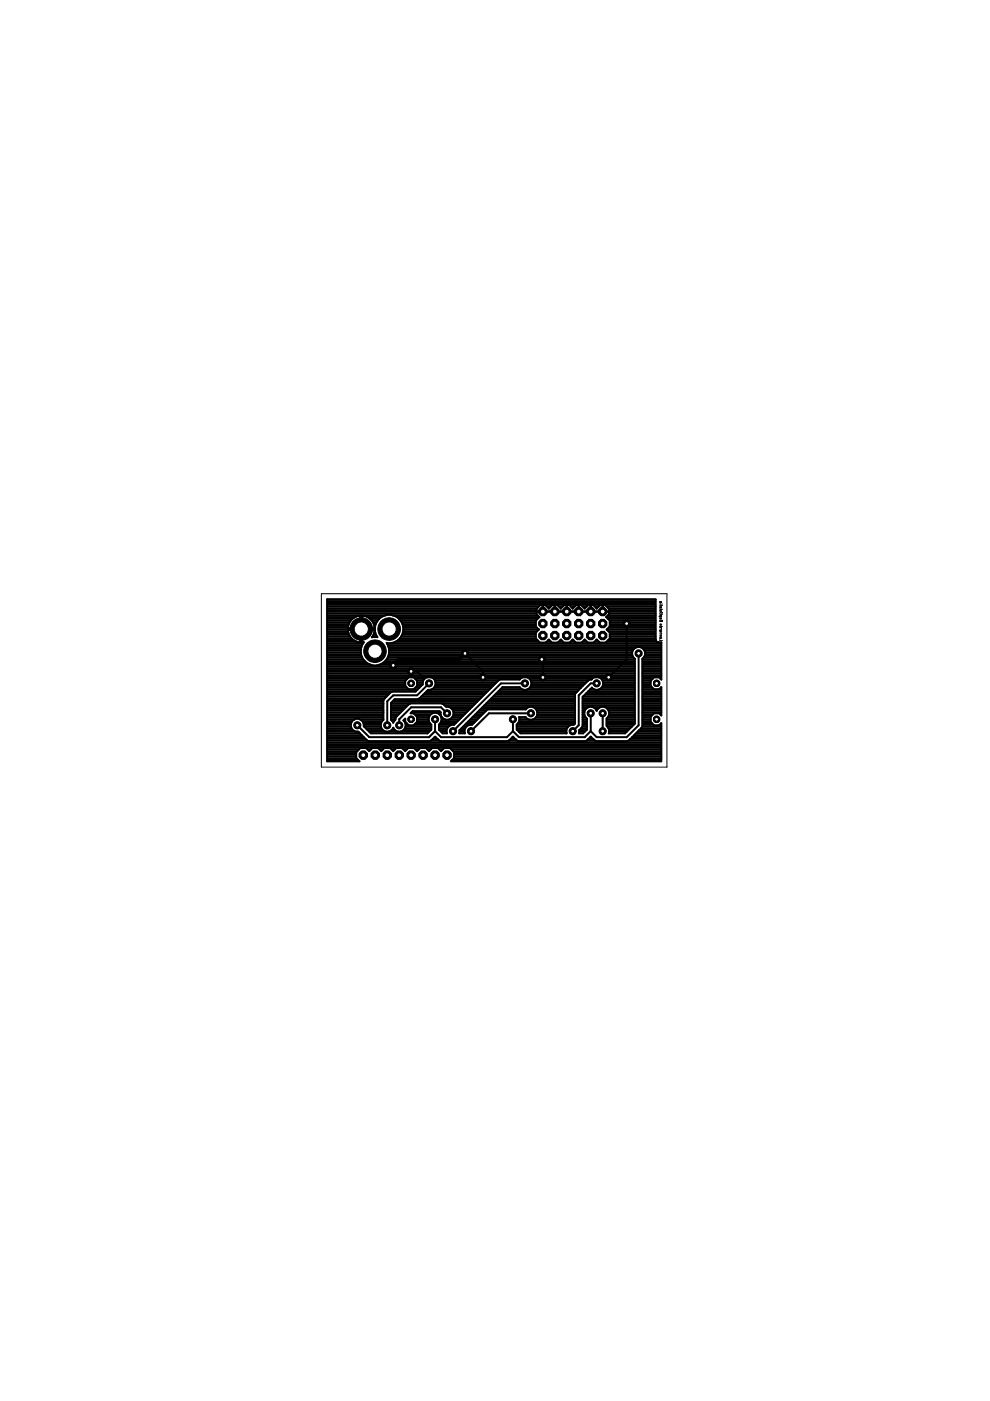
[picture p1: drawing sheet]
<svg xmlns="http://www.w3.org/2000/svg" width="210mm" height="297mm" viewBox="0 0 210 297" stroke-linecap="round" stroke-linejoin="round" font-family="sans-serif">
<g fill="none" stroke="#000" stroke-width=".21">
<path d="M139.7 130.7h.6v-.2h-.4v.2M139.9 135.1l.1 .3 .3-.2-.2-.1v.3M139.9 134.2l.4 .1v.1h-.4M139.9 133.7h.3l-.1 .2h-.2zM139.9 131h.3l-.1 .2h-.2zM139.9 130.2h.6M139.9 129.1l.6 .1M139.9 128.6l.1 .3 .3-.2-.2-.1v.3M139.9 128.3l.6 .1M139.9 128l.6 .1M139.9 127.6h.3l-.1 .2h-.2zM139.9 135.6v.2h.6"/>
<path d="M139.9 129.1h.1M139.9 130.1v.1M139.9 129.9h.4M139.9 131.5h.5l.1 .3h-.6zM140 132.3l.3 .2h-.3zM140.2 133.7l.1 .2M140.2 131l.1 .2M140.2 127.6l.1 .2M140.2 133.2l.1 .2h-.4M140.2 131.6v.2M140.2 129.5l-.1 .2-.2-.2v.2M140.3 132.8l-.1 .2h-.3v-.2h.6"/>
<path d="M140.3 129.1v.2M140.3 130.1v.2M140.4 129.9h.1M140.5 129.9h.1"/>
<circle cx="140.1" cy="134.8" r=".16"/>
</g>
<g fill="none" stroke="#000" stroke-width=".42">
<path d="M69.4 129.7h45.6v-1.4h-.5l-.8 .8v.5h15.4v-.5l-.7-.8h-.6v1.4h11.2M69.4 137.2h7.2M69.4 139.8h7.6M69.4 139.4h7.4M69.4 139.1h7.3M69.4 138.7h7.2M69.4 138.3h7.1M69.4 137.9h7.1M69.4 137.6h7.1M69.4 136.8h7.4M69.4 136.5h7.6M69.4 136.1h6.3"/>
<path d="M69.4 135.7h5.6M69.4 135.3h5.1M69.4 135h4.8M69.4 134.6h4.6M69.4 134.2h4.5M69.4 133.8h4.4M69.4 133.5h7M69.4 133.1h4.4M69.4 132.7h4.4M69.4 132.3h4.5M69.4 132h4.7M69.4 131.6h5"/>
<path d="M69.4 131.2h5.3M69.4 130.8h5.9M69.4 130.5h12.3M69.4 130.1h44.3M69.4 129.3h44.3M69.4 129h44.5M69.4 128.6h44.9M69.4 128.2h69.6M69.4 127.8h69.6M69.4 127.5h69.6M73.8 133.9l-.1-.3h5.8l-.1 .3M73.8 133.9l.5 1.1 .7 .7"/>
<path d="M76.4 136.1h.4M76.4 135.7h.4M76.4 135.3h.4M76.4 135h.4M76.4 134.6h.4M76.4 134.2h.4M76.4 133.8h.4M76.4 133.1h.4M76.4 132.7h.4M76.4 132.3h.4M76.4 132h.4M76.4 131.6h.4"/>
<path d="M76.4 131.2h.4M76.4 130.8h.4M76.8 133.5h2.7M77.9 130.8h3M78.5 131.2h1.9M78.8 131.6h1.3M79 135h.9M79.1 132h.7M79.2 134.6h.5M79.3 132.3h.4M79.3 134.2h.3M79.4 132.7h.2"/>
<path d="M79.4 133.9l-.6 1.2h1.2a3 3 0 0 1 1.5-4.6 3 3 0 0 1 4 2.6 3 3 0 0 1-3.5 3.2 3 3 0 0 1-.5 4.1 3 3 0 0 1-4.1-.1 3 3 0 0 1-.3-4.1h-.3v-5.7a2.87 2.87 0 0 1 2.7 2.7h-5.8a2.87 2.87 0 0 1 2.7-2.7v5.7l-.9-.2-.5-.3M79.4 133.8h.1M79.4 133.1h.1M82 139.8h52.6M82 136.5h58.2M82.2 139.4h52.2M82.3 136.8h57.9M82.3 139.1h51.8M82.4 137.2h52.7M82.4 138.7h51.6M82.5 137.6h51.9M82.5 138.3h51.5"/>
<path d="M82.5 137.9h51.7M83.3 130.5h30.7M83.8 136.1h30.5M84.1 130.8h30.2M84.4 135.7h29.5M84.6 131.2h29.4M84.8 135.3h28.8M84.9 131.6h28.7M85 135h28.6M85.2 132h28.4M85.3 134.6h28.3M85.3 132.3h28.3"/>
<path d="M85.4 134.2h28.2M85.4 132.7h28.2M85.5 133.8h28.4M85.5 133.5h28.7M85.5 133.1h28.4M98.6 138.5l3.8 3.8v1.3M113.6 131.6v1.2l.7 .7-.7 .6v1.3l.9 .8h1.2l.7-.6 .6 .6h1.3l.6-.6 .6 .6h1.3l.6-.6 .7 .6h1.2l.7-.6 .6 .6h1.3l.6-.6 .7 .6h1.2l.9-.8v-1.3l-.7-.6M113.7 129.7v.5l.7 .6-.8 .8M114.9 139.8l.2 .2v3.6M115 129.3h.1M115 129h.1M115 128.6h.1"/>
<path d="M115.1 128.3h.6l.7 .7 .7-.7h.5v1.4h-2.5zM115.9 136.1h1M115.9 128.6h.9M116.2 135.7h.3M116.3 129h.1M117.6 129.3h.1M117.6 129h.1M117.6 128.6h.1M117.7 128.3h.5l.7 .7 .7-.7h.5v1.4h-2.4zM118.4 136.1h1M118.5 128.6h.8M118.8 135.7h.2"/>
<path d="M118.9 129h.1M120.1 129.3h.1M120.1 129h.1M120.1 128.6h.1M120.2 128.3h.5l.7 .7 .8-.7h.5v1.4h-2.5zM120.9 136.1h1M121 128.6h.9M121.3 135.7h.3M121.4 129h.1M122.7 129.3h.1M122.7 129h.1M122.7 128.6h.1"/>
<path d="M122.8 128.3h.5l.7 .7 .7-.7h.5v1.4h-2.4zM123.5 136.1h1M123.5 128.6h.9M123.9 135.7h.2M123.9 129h.1M125.2 129.3h.1M125.2 129h.1M125.2 128.6h.1M125.3 128.3h.5l.7 .7 .7-.7h.5v1.4h-2.4zM126 136.1h1M126.1 128.6h.9M126.4 135.7h.2"/>
<path d="M126.4 129h.2M127.7 129.3h.1M127.7 129h.1M127.7 128.6h.1M128.5 130.8l.8 .8M128.5 130.8h10.5M128.6 136.1h10.6M128.6 128.6h10.4M128.7 133.5h10.3M128.9 130.5h10.1M128.9 131.2h10.1M128.9 135.7h10.1"/>
<path d="M129 129h10M129 133.8h10M129 133.1h10M129.1 129.7v.5l-.6 .6M129.1 130.1h9.9M129.1 129.3h9.9M129.3 131.6v1.2l-.7 .7M129.3 135.3h9.7M129.3 135h9.7M129.3 134.6h9.7M129.3 134.2h9.7M129.3 132.7h9.7"/>
<path d="M129.3 132.3h9.7M129.3 132h9.7M129.3 131.6h9.7M132.9 132.2v7.6l-3.8 3.8h-39.4l-1.3-1.3h-1.2M135.4 138.5v15.3l-2.5 2.5h-6.4l-1.3-1.3M135.7 137.2h4.5M136.2 139.8h4M136.4 137.6h3.8M136.4 139.4h3.8M136.6 137.9h3.6M136.7 139.1h3.5M136.8 138.7h3.4"/>
<path d="M136.8 138.3h3.4M139 135.7v-8.6h-69.6v34.3h6.8l-.7-.7v-1.2l.9-.9h1.2l.7 .7 .6-.7h1.3l.6 .7 .7-.7h1.2l.7 .7 .6-.7h1.3l.6 .7 .7-.7h1.2l.6 .7 .7-.7h1.2l.7 .7 .6-.7h1.3l.6 .7 .7-.7h1.2l.9 .9v1.2l-.7 .7h44.6v-8.1l-.5 .5h-1l-.8-.8v-1l.8-.8h1l.5 .5v-6l-.5 .5h-1l-.8-.8v-1l.8-.8h1l.5 .5v-7.9l-.9-.1M139 135.7l.1 .2M139.1 135.9h.1M139.1 135.9l.2 .2M69.4 149.2h11.9M69.4 155.2h6.6M69.4 153.7h5M69.4 159.7h6.1M69.4 159.3h6.3M69.4 158.9h6.7M69.4 158.5h70.8"/>
<path d="M69.4 158.2h70.8M69.4 157.8h70.8M69.4 157.4h70.8M69.4 157h8.5M69.4 156.7h8.1M69.4 156.3h7.7M69.4 155.9h7.4M69.4 155.5h7M69.4 154.8h5.4M69.4 154.4h5.1M69.4 154h5M69.4 153.3h5.1"/>
<path d="M69.4 152.9h5.3M69.4 152.5h5.7M69.4 152.2h11.9M69.4 151.8h11.9M69.4 151.4h11.9M69.4 151h11.9M69.4 150.7h11.9M69.4 150.3h11.9M69.4 149.9h11.9M69.4 149.5h11.9M69.4 148.8h11.9M69.4 148.4h11.9"/>
<path d="M69.4 148.1h12.2M69.4 147.7h12.6M69.4 147.3h12.9M69.4 146.9h13.3M69.4 146.6h18.8M69.4 146.2h19.1M69.4 145.8h16.9M69.4 145.4h16.5M69.4 145.1h16.5M69.4 144.7h16.5M69.4 144.3h16.6M69.4 143.9h16.9"/>
<path d="M69.4 143.6h21.2M69.4 143.2h65.2M69.4 142.8h65.2M69.4 142.4h65.2M69.4 142.1h65.2M69.4 141.7h65.2M69.4 141.3h65.2M69.4 140.9h9.2M69.4 140.6h8.4M69.4 140.2h8M74.4 154l.6 .9 .5 .2M75.8 153.8l2.5 2.5h12.7l1.2-1.3"/>
<path d="M76.4 152.5h4.9M76.8 152.9h4.2M77 153.3h3.8M77.1 153.7h3.6M77.2 154h3.5M77.6 154.4h3.3M77.9 154.8h3.3M77.9 158.9h.8M78.3 155.2h12.7M80.4 140.9h54.2M80.5 158.9h.7M80.7 154v-.5l.6-.9v-4.1l.1-.3 1.5-1.5 5.2-.1 1.5-1.5a1.39 1.39 0 0 1 1.3-1.6 1.39 1.39 0 0 1 1.5 1.5 1.39 1.39 0 0 1-1.6 1.3l-2.2 1.9h-4.9l-.8 .8v3.6l.5 .6 .4-.6 .1-.6 2.8-2.7 .3-.2h6.7l.9 .8a1.39 1.39 0 0 1 1.6 1.3 1.39 1.39 0 0 1-1.5 1.4 1.39 1.39 0 0 1-1.3-1.6l-.2-.2h-5.7l-.4 .4h.6l.7 .8v1l-.7 .8h-1l-.8-.8v-.6l-.4 .3 .5 .8v.5"/>
<path d="M80.7 154l.6 .9 .5 .2M81.2 140.6h53.4M81.6 140.2h53M82.4 155.1l.5-.2 .5-.6 .5 .6 .5 .2M82.9 149.2h4.1M82.9 152.5h.9M82.9 152.2h1M82.9 151.8h1.3M82.9 151.4h1.7M82.9 151h2M82.9 150.7h2.4M82.9 150.3h2.8"/>
<path d="M82.9 149.9h3.2M82.9 149.5h3.5M83 158.9h.7M83 154.8h.7M83.1 148.8h18.1M83.2 152.9h.3M83.3 154.4h.1M83.5 148.4h18M85.6 158.9h.7M85.6 154.8h5.8M85.7 152.9h.2M85.7 152.5h.2"/>
<path d="M85.9 154.4h5.5M85.9 153.3h.3M86 154l-.6 .9-.5 .2M86 153.7h.6M86 154h5.4M87.2 151h6.2M87.8 153.7h3.6M87.9 151.4h3.5M88 143.9h2M88.1 145.8h.8M88.1 158.9h.7M88.2 153.3h2.9"/>
<path d="M88.3 151.8h2.8M88.4 144.3h1.3M88.4 145.4h.9M88.4 152.9h2.5M88.4 152.5h2.5M88.4 152.2h2.5M88.4 145.1h1.2M88.4 144.7h1.2M89 148.1h12.9M89.3 147.7h13M89.7 147.3h12.9M90.1 146.9h12.9"/>
<path d="M90.5 146.6h12.9M90.6 158.9h.7M91 144.9l-2.6 2.5h-5l-1.3 1.3v5.1M91.3 157h1.9M91.4 143.6h19.5M91.4 146.2h12.4M91.8 156.7h.9M92 143.9h18.3M92 145.8h12.1M92.2 156.3h.2M92.2 144.3h13.4M92.2 145.4h12.3"/>
<path d="M92.2 155l1.3 1.3h14l1.3-1.3M92.2 152.5v2.5M92.4 145.1h12.5M92.4 144.7h12.9M93.1 153.7h3.2l9.4-9.5 .3-.1h4.2a1.39 1.39 0 0 1 2-.3 1.39 1.39 0 0 1 0 2.1 1.39 1.39 0 0 1-2-.2h-3.6l-9.2 9.1-.1 .7h1.3l-.1-.7M93.1 154.4h1.7M93.1 154h2M93.1 151.4h.3M93.2 158.9h.7M93.2 154.8h1.5M93.4 153.3h3.2M93.4 153.3a1.39 1.39 0 0 0-.4-2 1.39 1.39 0 0 0-1.9 .4 1.39 1.39 0 0 0 .3 1.9v1.1l-.8 .8h-12l-1.5-1.5a1.4 1.4 0 0 0-1.4-1.6 1.4 1.4 0 0 0-1.3 1.6"/>
<path d="M93.4 153.3l-.3 .3v1.1l.8 .8h.9l-.1-.7M93.5 151.8h.1M93.5 155.2h1.2M93.6 152.9h3.4M93.6 152.2h.2M93.6 152.5h.8M93.7 149.2h7.1M94.3 149.5h6.1M94.8 151.2l-1.3-1.2h-6.3l-2.6 2.5v1.3M95.2 152.5h2.2M95.2 149.9h4.8M95.7 158.9h44.5"/>
<path d="M95.8 153.7l-.9 .6-.2 .5M95.8 152.2h2M95.8 150.3h3.9M96 151.8h2.1M96 150.7h3.3M96.1 159.3h44.1M96.2 151.4h2.3M96.2 151h2.7M96.3 159.7h43.9M97.4 155.2h1.1M97.5 154.8h1M97.8 154.4h.8"/>
<path d="M98.2 154h.7M98.6 153.7h1.5l3.1-3.2 .3-.1h7.9a1.38 1.38 0 0 1 2.1-.2 1.38 1.38 0 0 1 0 2.1 1.38 1.38 0 0 1-2.1-.3h-1.4a1.29 1.29 0 0 1-.4 1.6v1.1l.8 .8h9.7v-.7M99 153.3h1.5M99.3 152.9h1.5M99.6 153.7l-.9 .6-.2 .5M99.7 152.5h1.5M100.1 152.2h1.5M100.5 151.8h1.5M100.8 151.4h1.5M101.2 151h1.5M101.6 150.7h1.5M101.9 150.3h9.6"/>
<path d="M102.3 149.9h9.8M102.7 149.5h19.2M103.1 149.2h18.8M103.4 148.8h18.5M103.8 148.4h18.1M104.2 148.1h17.7M104.6 147.7h17.3M104.9 147.3h17M105.3 146.9h16.7M105.7 146.6h16.7M106.1 146.2h4.7M106.4 145.8h3.9"/>
<path d="M107.8 157h1.9M108.3 156.7h.9M108.6 156.3h.3M108.8 152.5v2.5M108.8 155l1.2 1.3h14l1.2-1.3M109.6 154.4h10.6M109.6 154h10.9M109.6 154.8h10.5M109.9 153.3h12M110 155.2h10.1M110.1 152.9h11.8M110.1 152.2h1.5"/>
<path d="M110.1 152.5h2M111.3 144.9h-5.1l-10.1 10.1M111.7 143.6h14.4M111.7 146.2h11.1M112.3 143.9h13.2M112.3 145.8h10.9M112.5 145.4h11M112.5 144.3h12.2M112.6 151.2h-8.9l-3.8 3.8M112.7 145.1h11.2M112.7 144.7h11.6M113 152.5h8.9"/>
<path d="M113 149.9h8.9M113.6 152.2h8.3M113.6 150.3h8.3M113.8 151.8h8.1M113.8 150.7h8.1M113.9 151.4h8M113.9 151h8M121.2 153.7l-.9 .6-.2 .5M122.3 146.7h.1M122.8 155.2h1.2M122.8 154.8h1.6M123.2 154.4h1.2"/>
<path d="M123.5 154h.9M123.5 149.2h11.1M123.5 153.7h.9M123.5 153.3h.9M123.5 152.9h.9M123.5 152.5h.9M123.5 152.2h.7M123.5 151.8h.5M123.5 151.4h.4M123.5 151h.4M123.5 150.7h.5M123.5 150.3h.7"/>
<path d="M123.5 149.9h1.3M123.5 149.5h11.1M123.5 148.8h11.1M123.5 148.4h11.1M123.5 148.1h11.1M123.6 147.7h11M124 147.3h10.6M124.3 157h1.9M124.4 146.9h10.2M124.6 144.4l.5-.3h.3a1.39 1.39 0 0 1 2-.3 1.39 1.39 0 0 1 .1 2 1.39 1.39 0 0 1-2 0M124.6 144.4h.1M124.6 144.4l-2.6 2.6-.1 .3v6.1l-.2 .3h-12.1"/>
<path d="M124.7 146.6h9.9M124.8 156.7h.9M125.1 146.2h1M125.2 156.3h.1M125.2 151.2v3.8M125.5 145.8h.1M125.5 145.8l-2 2v6.1l-.7 .9-.1 .7h.9l.8-.8v-2.3a1.38 1.38 0 0 1 0-2.3 1.38 1.38 0 0 1 2.1 .6 1.39 1.39 0 0 1 2.2-.6 1.39 1.39 0 0 1-.1 2.3v1.5l.6 .9M125.7 149.9h1.7M126.3 150.3h.5M126.5 150.7h.1M126.5 144.9h-1.3l-2.5 2.5v6.4l-1.3 1.2M126.9 143.6h7.7"/>
<path d="M127 146.2h7.6M127.5 143.9h7.1M127.5 145.8h7.1M127.8 144.3h6.8M127.8 145.4h6.8M127.8 151.2v3.8M127.9 145.1h6.7M127.9 144.7h6.7M128.2 149.9h6.4M128.6 153.7h5.8M128.6 153.3h6M128.6 152.9h6"/>
<path d="M128.6 152.5h6M128.7 154h5.3M128.8 152.2h5.8M128.8 150.3h5.8M129 154.4h4.6M129 151.8h5.6M129 150.7h5.6M129.2 155.2h3.7M129.2 154.8l-.1 .7h3.4l2.1-2.1v-13.7a1.39 1.39 0 0 1-.2-2.1 1.39 1.39 0 0 1 2 0 1.39 1.39 0 0 1-.2 2.1v14.2l-.1 .3-2.8 2.8-.3 .1h-6.6l-1.2-.9-1.1 .9h-14.2l-1.1-.9-1.1 .9h-14.3l-1.2-.9-1.1 .9h-13l-.3-.1-1.8-1.9M129.2 154.8h4M129.2 151.4h5.4M129.2 151h5.4"/>
<path d="M133.2 157h7M133.6 156.8h.1M133.7 156.7h6.5M134 156.3h6.2M134.4 155.9h5.8M134.8 155.5h5.4M135.1 155.2h5.1M135.5 154.8h4.7M135.9 154.4h4.3M136.2 154h4M136.2 149.2h4M136.2 153.7h2.4"/>
<path d="M136.2 153.3h2M136.2 152.9h1.7M136.2 152.5h1.7M136.2 152.2h1.7M136.2 151.8h1.9M136.2 151.4h2.3M136.2 151h4M136.2 150.7h4M136.2 150.3h4M136.2 149.9h4M136.2 149.5h4M136.2 148.8h4"/>
<path d="M136.2 148.4h4M136.2 148.1h4M136.2 147.7h4M136.2 147.3h4M136.2 146.9h4M136.2 146.6h4M136.2 146.2h4M136.2 145.8h2.1M136.2 145.4h1.8M136.2 145.1h1.7M136.2 144.7h1.7M136.2 144.3h1.8"/>
<path d="M136.2 143.9h2.2M136.2 143.6h4M136.2 143.2h4M136.2 142.8h4M136.2 142.4h4M136.2 142.1h4M136.2 141.7h4M136.2 141.3h4M136.2 140.9h4M136.2 140.6h4M136.2 140.2h4M139.8 153.7h.4"/>
<path d="M139.9 151.4h.3M140.1 143.9h.1M140.1 145.8h.1M69.4 161.1h6.5M69.4 160.8h6.2M69.4 160.4h6.1M69.4 160h6.1M95.9 161.1h44.3M96.2 160.8h44M96.3 160.4h43.9M96.3 160h43.9"/>
<circle cx="87.2" cy="144.9" r="1.37"/>
</g>
<path d="M98.6 138.5l-1.3 1.3h-12.7l-1.2 1.3" fill="none" stroke="#000" stroke-width=".83"/>
<circle cx="127.8" cy="132.2" r=".96" fill="#000" stroke="#000" stroke-width=".21"/>
<circle cx="127.8" cy="132.2" r=".51" fill="#fff" stroke="#000" stroke-width=".21"/>
<circle cx="125.2" cy="132.2" r=".96" fill="#000" stroke="#000" stroke-width=".21"/>
<circle cx="125.2" cy="132.2" r=".51" fill="#fff" stroke="#000" stroke-width=".21"/>
<circle cx="122.7" cy="132.2" r=".96" fill="#000" stroke="#000" stroke-width=".21"/>
<circle cx="122.7" cy="132.2" r=".51" fill="#fff" stroke="#000" stroke-width=".21"/>
<circle cx="120.2" cy="132.2" r=".96" fill="#000" stroke="#000" stroke-width=".21"/>
<circle cx="120.2" cy="132.2" r=".51" fill="#fff" stroke="#000" stroke-width=".21"/>
<circle cx="117.6" cy="132.2" r=".96" fill="#000" stroke="#000" stroke-width=".21"/>
<circle cx="117.6" cy="132.2" r=".51" fill="#fff" stroke="#000" stroke-width=".21"/>
<circle cx="115.1" cy="132.2" r=".96" fill="#000" stroke="#000" stroke-width=".21"/>
<circle cx="115.1" cy="132.2" r=".51" fill="#fff" stroke="#000" stroke-width=".21"/>
<circle cx="127.8" cy="134.7" r=".96" fill="#000" stroke="#000" stroke-width=".21"/>
<circle cx="127.8" cy="134.7" r=".51" fill="#fff" stroke="#000" stroke-width=".21"/>
<circle cx="125.2" cy="134.7" r=".96" fill="#000" stroke="#000" stroke-width=".21"/>
<circle cx="125.2" cy="134.7" r=".51" fill="#fff" stroke="#000" stroke-width=".21"/>
<circle cx="122.7" cy="134.7" r=".96" fill="#000" stroke="#000" stroke-width=".21"/>
<circle cx="122.7" cy="134.7" r=".51" fill="#fff" stroke="#000" stroke-width=".21"/>
<circle cx="120.2" cy="134.7" r=".96" fill="#000" stroke="#000" stroke-width=".21"/>
<circle cx="120.2" cy="134.7" r=".51" fill="#fff" stroke="#000" stroke-width=".21"/>
<circle cx="117.6" cy="134.7" r=".96" fill="#000" stroke="#000" stroke-width=".21"/>
<circle cx="117.6" cy="134.7" r=".51" fill="#fff" stroke="#000" stroke-width=".21"/>
<circle cx="115.1" cy="134.7" r=".96" fill="#000" stroke="#000" stroke-width=".21"/>
<circle cx="115.1" cy="134.7" r=".51" fill="#fff" stroke="#000" stroke-width=".21"/>
<circle cx="127.8" cy="129.7" r=".96" fill="#000" stroke="#000" stroke-width=".21"/>
<circle cx="127.8" cy="129.7" r=".51" fill="#fff" stroke="#000" stroke-width=".21"/>
<circle cx="125.2" cy="129.7" r=".96" fill="#000" stroke="#000" stroke-width=".21"/>
<circle cx="125.2" cy="129.7" r=".51" fill="#fff" stroke="#000" stroke-width=".21"/>
<circle cx="122.7" cy="129.7" r=".96" fill="#000" stroke="#000" stroke-width=".21"/>
<circle cx="122.7" cy="129.7" r=".51" fill="#fff" stroke="#000" stroke-width=".21"/>
<circle cx="120.2" cy="129.7" r=".96" fill="#000" stroke="#000" stroke-width=".21"/>
<circle cx="120.2" cy="129.7" r=".51" fill="#fff" stroke="#000" stroke-width=".21"/>
<circle cx="117.6" cy="129.7" r=".96" fill="#000" stroke="#000" stroke-width=".21"/>
<circle cx="117.6" cy="129.7" r=".51" fill="#fff" stroke="#000" stroke-width=".21"/>
<circle cx="115.1" cy="129.7" r=".96" fill="#000" stroke="#000" stroke-width=".21"/>
<circle cx="115.1" cy="129.7" r=".51" fill="#fff" stroke="#000" stroke-width=".21"/>
<circle cx="87.2" cy="152.5" r=".71" fill="#000" stroke="#000" stroke-width=".21"/>
<circle cx="87.2" cy="152.5" r=".4" fill="#fff" stroke="#000" stroke-width=".21"/>
<circle cx="87.2" cy="144.9" r=".71" fill="#000" stroke="#000" stroke-width=".21"/>
<circle cx="87.2" cy="144.9" r=".4" fill="#fff" stroke="#000" stroke-width=".21"/>
<circle cx="139.2" cy="152.5" r=".71" fill="#000" stroke="#000" stroke-width=".21"/>
<circle cx="139.2" cy="152.5" r=".4" fill="#fff" stroke="#000" stroke-width=".21"/>
<circle cx="139.2" cy="144.9" r=".71" fill="#000" stroke="#000" stroke-width=".21"/>
<circle cx="139.2" cy="144.9" r=".4" fill="#fff" stroke="#000" stroke-width=".21"/>
<circle cx="77" cy="160.1" r=".96" fill="#000" stroke="#000" stroke-width=".21"/>
<circle cx="77" cy="160.1" r=".51" fill="#fff" stroke="#000" stroke-width=".21"/>
<circle cx="79.6" cy="160.1" r=".96" fill="#000" stroke="#000" stroke-width=".21"/>
<circle cx="79.6" cy="160.1" r=".51" fill="#fff" stroke="#000" stroke-width=".21"/>
<circle cx="82.1" cy="160.1" r=".96" fill="#000" stroke="#000" stroke-width=".21"/>
<circle cx="82.1" cy="160.1" r=".51" fill="#fff" stroke="#000" stroke-width=".21"/>
<circle cx="84.6" cy="160.1" r=".96" fill="#000" stroke="#000" stroke-width=".21"/>
<circle cx="84.6" cy="160.1" r=".51" fill="#fff" stroke="#000" stroke-width=".21"/>
<circle cx="87.2" cy="160.1" r=".96" fill="#000" stroke="#000" stroke-width=".21"/>
<circle cx="87.2" cy="160.1" r=".51" fill="#fff" stroke="#000" stroke-width=".21"/>
<circle cx="89.7" cy="160.1" r=".96" fill="#000" stroke="#000" stroke-width=".21"/>
<circle cx="89.7" cy="160.1" r=".51" fill="#fff" stroke="#000" stroke-width=".21"/>
<circle cx="92.2" cy="160.1" r=".96" fill="#000" stroke="#000" stroke-width=".21"/>
<circle cx="92.2" cy="160.1" r=".51" fill="#fff" stroke="#000" stroke-width=".21"/>
<circle cx="94.8" cy="160.1" r=".96" fill="#000" stroke="#000" stroke-width=".21"/>
<circle cx="94.8" cy="160.1" r=".51" fill="#fff" stroke="#000" stroke-width=".21"/>
<circle cx="79.5" cy="138.1" r="2.39" fill="#000" stroke="#000" stroke-width=".21"/>
<circle cx="79.5" cy="138.1" r="1.5" fill="#fff" stroke="#000" stroke-width=".21"/>
<circle cx="82.5" cy="133.4" r="2.39" fill="#000" stroke="#000" stroke-width=".21"/>
<circle cx="82.5" cy="133.4" r="1.5" fill="#fff" stroke="#000" stroke-width=".21"/>
<circle cx="76.6" cy="133.4" r="2.39" fill="#000" stroke="#000" stroke-width=".21"/>
<circle cx="76.6" cy="133.4" r="1.5" fill="#fff" stroke="#000" stroke-width=".21"/>
<circle cx="102.4" cy="143.6" r=".76" fill="#000" stroke="#000" stroke-width=".21"/>
<circle cx="102.4" cy="143.6" r=".4" fill="#fff" stroke="#000" stroke-width=".21"/>
<circle cx="115.1" cy="143.6" r=".76" fill="#000" stroke="#000" stroke-width=".21"/>
<circle cx="115.1" cy="143.6" r=".4" fill="#fff" stroke="#000" stroke-width=".21"/>
<circle cx="129.1" cy="143.6" r=".76" fill="#000" stroke="#000" stroke-width=".21"/>
<circle cx="129.1" cy="143.6" r=".4" fill="#fff" stroke="#000" stroke-width=".21"/>
<circle cx="87.2" cy="142.3" r=".76" fill="#000" stroke="#000" stroke-width=".21"/>
<circle cx="87.2" cy="142.3" r=".4" fill="#fff" stroke="#000" stroke-width=".21"/>
<circle cx="98.6" cy="138.5" r=".76" fill="#000" stroke="#000" stroke-width=".21"/>
<circle cx="98.6" cy="138.5" r=".4" fill="#fff" stroke="#000" stroke-width=".21"/>
<circle cx="132.9" cy="132.2" r=".76" fill="#000" stroke="#000" stroke-width=".21"/>
<circle cx="132.9" cy="132.2" r=".4" fill="#fff" stroke="#000" stroke-width=".21"/>
<circle cx="83.4" cy="141.1" r=".76" fill="#000" stroke="#000" stroke-width=".21"/>
<circle cx="83.4" cy="141.1" r=".4" fill="#fff" stroke="#000" stroke-width=".21"/>
<circle cx="114.9" cy="139.8" r=".76" fill="#000" stroke="#000" stroke-width=".21"/>
<circle cx="114.9" cy="139.8" r=".4" fill="#fff" stroke="#000" stroke-width=".21"/>
<circle cx="75.8" cy="153.8" r=".76" fill="#000" stroke="#000" stroke-width=".21"/>
<circle cx="75.8" cy="153.8" r=".4" fill="#fff" stroke="#000" stroke-width=".21"/>
<circle cx="92.2" cy="152.5" r=".76" fill="#000" stroke="#000" stroke-width=".21"/>
<circle cx="92.2" cy="152.5" r=".4" fill="#fff" stroke="#000" stroke-width=".21"/>
<circle cx="108.8" cy="152.5" r=".76" fill="#000" stroke="#000" stroke-width=".21"/>
<circle cx="108.8" cy="152.5" r=".4" fill="#fff" stroke="#000" stroke-width=".21"/>
<circle cx="125.2" cy="151.2" r=".76" fill="#000" stroke="#000" stroke-width=".21"/>
<circle cx="125.2" cy="151.2" r=".4" fill="#fff" stroke="#000" stroke-width=".21"/>
<circle cx="135.4" cy="138.5" r=".76" fill="#000" stroke="#000" stroke-width=".21"/>
<circle cx="135.4" cy="138.5" r=".4" fill="#fff" stroke="#000" stroke-width=".21"/>
<circle cx="82.1" cy="153.8" r=".76" fill="#000" stroke="#000" stroke-width=".21"/>
<circle cx="82.1" cy="153.8" r=".4" fill="#fff" stroke="#000" stroke-width=".21"/>
<circle cx="91" cy="144.9" r=".76" fill="#000" stroke="#000" stroke-width=".21"/>
<circle cx="91" cy="144.9" r=".4" fill="#fff" stroke="#000" stroke-width=".21"/>
<circle cx="84.6" cy="153.8" r=".76" fill="#000" stroke="#000" stroke-width=".21"/>
<circle cx="84.6" cy="153.8" r=".4" fill="#fff" stroke="#000" stroke-width=".21"/>
<circle cx="94.8" cy="151.2" r=".76" fill="#000" stroke="#000" stroke-width=".21"/>
<circle cx="94.8" cy="151.2" r=".4" fill="#fff" stroke="#000" stroke-width=".21"/>
<circle cx="111.3" cy="144.9" r=".76" fill="#000" stroke="#000" stroke-width=".21"/>
<circle cx="111.3" cy="144.9" r=".4" fill="#fff" stroke="#000" stroke-width=".21"/>
<circle cx="96.1" cy="155" r=".76" fill="#000" stroke="#000" stroke-width=".21"/>
<circle cx="96.1" cy="155" r=".4" fill="#fff" stroke="#000" stroke-width=".21"/>
<circle cx="99.9" cy="155" r=".76" fill="#000" stroke="#000" stroke-width=".21"/>
<circle cx="99.9" cy="155" r=".4" fill="#fff" stroke="#000" stroke-width=".21"/>
<circle cx="112.6" cy="151.2" r=".76" fill="#000" stroke="#000" stroke-width=".21"/>
<circle cx="112.6" cy="151.2" r=".4" fill="#fff" stroke="#000" stroke-width=".21"/>
<circle cx="121.4" cy="155" r=".76" fill="#000" stroke="#000" stroke-width=".21"/>
<circle cx="121.4" cy="155" r=".4" fill="#fff" stroke="#000" stroke-width=".21"/>
<circle cx="126.5" cy="144.9" r=".76" fill="#000" stroke="#000" stroke-width=".21"/>
<circle cx="126.5" cy="144.9" r=".4" fill="#fff" stroke="#000" stroke-width=".21"/>
<circle cx="127.8" cy="155" r=".76" fill="#000" stroke="#000" stroke-width=".21"/>
<circle cx="127.8" cy="155" r=".4" fill="#fff" stroke="#000" stroke-width=".21"/>
<circle cx="127.8" cy="151.2" r=".76" fill="#000" stroke="#000" stroke-width=".21"/>
<circle cx="127.8" cy="151.2" r=".4" fill="#fff" stroke="#000" stroke-width=".21"/>
<circle cx="127.8" cy="132.2" r=".76" fill="#000" stroke="#000" stroke-width=".21"/>
<circle cx="127.8" cy="132.2" r=".51" fill="#fff" stroke="#000" stroke-width=".21"/>
<circle cx="125.2" cy="132.2" r=".76" fill="#000" stroke="#000" stroke-width=".21"/>
<circle cx="125.2" cy="132.2" r=".51" fill="#fff" stroke="#000" stroke-width=".21"/>
<circle cx="122.7" cy="132.2" r=".76" fill="#000" stroke="#000" stroke-width=".21"/>
<circle cx="122.7" cy="132.2" r=".51" fill="#fff" stroke="#000" stroke-width=".21"/>
<circle cx="120.2" cy="132.2" r=".76" fill="#000" stroke="#000" stroke-width=".21"/>
<circle cx="120.2" cy="132.2" r=".51" fill="#fff" stroke="#000" stroke-width=".21"/>
<circle cx="117.6" cy="132.2" r=".76" fill="#000" stroke="#000" stroke-width=".21"/>
<circle cx="117.6" cy="132.2" r=".51" fill="#fff" stroke="#000" stroke-width=".21"/>
<circle cx="115.1" cy="132.2" r=".76" fill="#000" stroke="#000" stroke-width=".21"/>
<circle cx="115.1" cy="132.2" r=".51" fill="#fff" stroke="#000" stroke-width=".21"/>
<circle cx="127.8" cy="134.7" r=".76" fill="#000" stroke="#000" stroke-width=".21"/>
<circle cx="127.8" cy="134.7" r=".51" fill="#fff" stroke="#000" stroke-width=".21"/>
<circle cx="125.2" cy="134.7" r=".76" fill="#000" stroke="#000" stroke-width=".21"/>
<circle cx="125.2" cy="134.7" r=".51" fill="#fff" stroke="#000" stroke-width=".21"/>
<circle cx="122.7" cy="134.7" r=".76" fill="#000" stroke="#000" stroke-width=".21"/>
<circle cx="122.7" cy="134.7" r=".51" fill="#fff" stroke="#000" stroke-width=".21"/>
<circle cx="120.2" cy="134.7" r=".76" fill="#000" stroke="#000" stroke-width=".21"/>
<circle cx="120.2" cy="134.7" r=".51" fill="#fff" stroke="#000" stroke-width=".21"/>
<circle cx="117.6" cy="134.7" r=".76" fill="#000" stroke="#000" stroke-width=".21"/>
<circle cx="117.6" cy="134.7" r=".51" fill="#fff" stroke="#000" stroke-width=".21"/>
<circle cx="115.1" cy="134.7" r=".76" fill="#000" stroke="#000" stroke-width=".21"/>
<circle cx="115.1" cy="134.7" r=".51" fill="#fff" stroke="#000" stroke-width=".21"/>
<circle cx="127.8" cy="129.7" r=".76" fill="#000" stroke="#000" stroke-width=".21"/>
<circle cx="127.8" cy="129.7" r=".51" fill="#fff" stroke="#000" stroke-width=".21"/>
<circle cx="125.2" cy="129.7" r=".76" fill="#000" stroke="#000" stroke-width=".21"/>
<circle cx="125.2" cy="129.7" r=".51" fill="#fff" stroke="#000" stroke-width=".21"/>
<circle cx="122.7" cy="129.7" r=".76" fill="#000" stroke="#000" stroke-width=".21"/>
<circle cx="122.7" cy="129.7" r=".51" fill="#fff" stroke="#000" stroke-width=".21"/>
<circle cx="120.2" cy="129.7" r=".76" fill="#000" stroke="#000" stroke-width=".21"/>
<circle cx="120.2" cy="129.7" r=".51" fill="#fff" stroke="#000" stroke-width=".21"/>
<circle cx="117.6" cy="129.7" r=".76" fill="#000" stroke="#000" stroke-width=".21"/>
<circle cx="117.6" cy="129.7" r=".51" fill="#fff" stroke="#000" stroke-width=".21"/>
<circle cx="115.1" cy="129.7" r=".76" fill="#000" stroke="#000" stroke-width=".21"/>
<circle cx="115.1" cy="129.7" r=".51" fill="#fff" stroke="#000" stroke-width=".21"/>
<circle cx="87.2" cy="152.5" r=".66" fill="#000" stroke="#000" stroke-width=".21"/>
<circle cx="87.2" cy="152.5" r=".4" fill="#fff" stroke="#000" stroke-width=".21"/>
<circle cx="87.2" cy="144.9" r=".66" fill="#000" stroke="#000" stroke-width=".21"/>
<circle cx="87.2" cy="144.9" r=".4" fill="#fff" stroke="#000" stroke-width=".21"/>
<circle cx="139.2" cy="152.5" r=".66" fill="#000" stroke="#000" stroke-width=".21"/>
<circle cx="139.2" cy="152.5" r=".4" fill="#fff" stroke="#000" stroke-width=".21"/>
<circle cx="139.2" cy="144.9" r=".66" fill="#000" stroke="#000" stroke-width=".21"/>
<circle cx="139.2" cy="144.9" r=".4" fill="#fff" stroke="#000" stroke-width=".21"/>
<circle cx="77" cy="160.1" r=".76" fill="#000" stroke="#000" stroke-width=".21"/>
<circle cx="77" cy="160.1" r=".51" fill="#fff" stroke="#000" stroke-width=".21"/>
<circle cx="79.6" cy="160.1" r=".76" fill="#000" stroke="#000" stroke-width=".21"/>
<circle cx="79.6" cy="160.1" r=".51" fill="#fff" stroke="#000" stroke-width=".21"/>
<circle cx="82.1" cy="160.1" r=".76" fill="#000" stroke="#000" stroke-width=".21"/>
<circle cx="82.1" cy="160.1" r=".51" fill="#fff" stroke="#000" stroke-width=".21"/>
<circle cx="84.6" cy="160.1" r=".76" fill="#000" stroke="#000" stroke-width=".21"/>
<circle cx="84.6" cy="160.1" r=".51" fill="#fff" stroke="#000" stroke-width=".21"/>
<circle cx="87.2" cy="160.1" r=".76" fill="#000" stroke="#000" stroke-width=".21"/>
<circle cx="87.2" cy="160.1" r=".51" fill="#fff" stroke="#000" stroke-width=".21"/>
<circle cx="89.7" cy="160.1" r=".76" fill="#000" stroke="#000" stroke-width=".21"/>
<circle cx="89.7" cy="160.1" r=".51" fill="#fff" stroke="#000" stroke-width=".21"/>
<circle cx="92.2" cy="160.1" r=".76" fill="#000" stroke="#000" stroke-width=".21"/>
<circle cx="92.2" cy="160.1" r=".51" fill="#fff" stroke="#000" stroke-width=".21"/>
<circle cx="94.8" cy="160.1" r=".76" fill="#000" stroke="#000" stroke-width=".21"/>
<circle cx="94.8" cy="160.1" r=".51" fill="#fff" stroke="#000" stroke-width=".21"/>
<circle cx="79.5" cy="138.1" r="2.01" fill="#000" stroke="#000" stroke-width=".21"/>
<circle cx="79.5" cy="138.1" r="1.5" fill="#fff" stroke="#000" stroke-width=".21"/>
<circle cx="82.5" cy="133.4" r="2.01" fill="#000" stroke="#000" stroke-width=".21"/>
<circle cx="82.5" cy="133.4" r="1.5" fill="#fff" stroke="#000" stroke-width=".21"/>
<circle cx="76.6" cy="133.4" r="2.01" fill="#000" stroke="#000" stroke-width=".21"/>
<circle cx="76.6" cy="133.4" r="1.5" fill="#fff" stroke="#000" stroke-width=".21"/>
<circle cx="102.4" cy="143.6" r=".59" fill="#000" stroke="#000" stroke-width=".21"/>
<circle cx="102.4" cy="143.6" r=".4" fill="#fff" stroke="#000" stroke-width=".21"/>
<circle cx="115.1" cy="143.6" r=".59" fill="#000" stroke="#000" stroke-width=".21"/>
<circle cx="115.1" cy="143.6" r=".4" fill="#fff" stroke="#000" stroke-width=".21"/>
<circle cx="129.1" cy="143.6" r=".59" fill="#000" stroke="#000" stroke-width=".21"/>
<circle cx="129.1" cy="143.6" r=".4" fill="#fff" stroke="#000" stroke-width=".21"/>
<circle cx="87.2" cy="142.3" r=".59" fill="#000" stroke="#000" stroke-width=".21"/>
<circle cx="87.2" cy="142.3" r=".4" fill="#fff" stroke="#000" stroke-width=".21"/>
<circle cx="98.6" cy="138.5" r=".59" fill="#000" stroke="#000" stroke-width=".21"/>
<circle cx="98.6" cy="138.5" r=".4" fill="#fff" stroke="#000" stroke-width=".21"/>
<circle cx="132.9" cy="132.2" r=".59" fill="#000" stroke="#000" stroke-width=".21"/>
<circle cx="132.9" cy="132.2" r=".4" fill="#fff" stroke="#000" stroke-width=".21"/>
<circle cx="83.4" cy="141.1" r=".59" fill="#000" stroke="#000" stroke-width=".21"/>
<circle cx="83.4" cy="141.1" r=".4" fill="#fff" stroke="#000" stroke-width=".21"/>
<circle cx="114.9" cy="139.8" r=".59" fill="#000" stroke="#000" stroke-width=".21"/>
<circle cx="114.9" cy="139.8" r=".4" fill="#fff" stroke="#000" stroke-width=".21"/>
<circle cx="75.8" cy="153.8" r=".59" fill="#000" stroke="#000" stroke-width=".21"/>
<circle cx="75.8" cy="153.8" r=".4" fill="#fff" stroke="#000" stroke-width=".21"/>
<circle cx="92.2" cy="152.5" r=".59" fill="#000" stroke="#000" stroke-width=".21"/>
<circle cx="92.2" cy="152.5" r=".4" fill="#fff" stroke="#000" stroke-width=".21"/>
<circle cx="108.8" cy="152.5" r=".59" fill="#000" stroke="#000" stroke-width=".21"/>
<circle cx="108.8" cy="152.5" r=".4" fill="#fff" stroke="#000" stroke-width=".21"/>
<circle cx="125.2" cy="151.2" r=".59" fill="#000" stroke="#000" stroke-width=".21"/>
<circle cx="125.2" cy="151.2" r=".4" fill="#fff" stroke="#000" stroke-width=".21"/>
<circle cx="135.4" cy="138.5" r=".59" fill="#000" stroke="#000" stroke-width=".21"/>
<circle cx="135.4" cy="138.5" r=".4" fill="#fff" stroke="#000" stroke-width=".21"/>
<circle cx="82.1" cy="153.8" r=".59" fill="#000" stroke="#000" stroke-width=".21"/>
<circle cx="82.1" cy="153.8" r=".4" fill="#fff" stroke="#000" stroke-width=".21"/>
<circle cx="91" cy="144.9" r=".59" fill="#000" stroke="#000" stroke-width=".21"/>
<circle cx="91" cy="144.9" r=".4" fill="#fff" stroke="#000" stroke-width=".21"/>
<circle cx="84.6" cy="153.8" r=".59" fill="#000" stroke="#000" stroke-width=".21"/>
<circle cx="84.6" cy="153.8" r=".4" fill="#fff" stroke="#000" stroke-width=".21"/>
<circle cx="94.8" cy="151.2" r=".59" fill="#000" stroke="#000" stroke-width=".21"/>
<circle cx="94.8" cy="151.2" r=".4" fill="#fff" stroke="#000" stroke-width=".21"/>
<circle cx="111.3" cy="144.9" r=".59" fill="#000" stroke="#000" stroke-width=".21"/>
<circle cx="111.3" cy="144.9" r=".4" fill="#fff" stroke="#000" stroke-width=".21"/>
<circle cx="96.1" cy="155" r=".59" fill="#000" stroke="#000" stroke-width=".21"/>
<circle cx="96.1" cy="155" r=".4" fill="#fff" stroke="#000" stroke-width=".21"/>
<circle cx="99.9" cy="155" r=".59" fill="#000" stroke="#000" stroke-width=".21"/>
<circle cx="99.9" cy="155" r=".4" fill="#fff" stroke="#000" stroke-width=".21"/>
<circle cx="112.6" cy="151.2" r=".59" fill="#000" stroke="#000" stroke-width=".21"/>
<circle cx="112.6" cy="151.2" r=".4" fill="#fff" stroke="#000" stroke-width=".21"/>
<circle cx="121.4" cy="155" r=".59" fill="#000" stroke="#000" stroke-width=".21"/>
<circle cx="121.4" cy="155" r=".4" fill="#fff" stroke="#000" stroke-width=".21"/>
<circle cx="126.5" cy="144.9" r=".59" fill="#000" stroke="#000" stroke-width=".21"/>
<circle cx="126.5" cy="144.9" r=".4" fill="#fff" stroke="#000" stroke-width=".21"/>
<circle cx="127.8" cy="155" r=".59" fill="#000" stroke="#000" stroke-width=".21"/>
<circle cx="127.8" cy="155" r=".4" fill="#fff" stroke="#000" stroke-width=".21"/>
<circle cx="127.8" cy="151.2" r=".59" fill="#000" stroke="#000" stroke-width=".21"/>
<circle cx="127.8" cy="151.2" r=".4" fill="#fff" stroke="#000" stroke-width=".21"/>
<circle cx="127.8" cy="132.2" r=".76" fill="#000" stroke="#000" stroke-width=".21"/>
<circle cx="127.8" cy="132.2" r=".51" fill="#fff" stroke="#000" stroke-width=".21"/>
<circle cx="125.2" cy="132.2" r=".76" fill="#000" stroke="#000" stroke-width=".21"/>
<circle cx="125.2" cy="132.2" r=".51" fill="#fff" stroke="#000" stroke-width=".21"/>
<circle cx="122.7" cy="132.2" r=".76" fill="#000" stroke="#000" stroke-width=".21"/>
<circle cx="122.7" cy="132.2" r=".51" fill="#fff" stroke="#000" stroke-width=".21"/>
<circle cx="120.2" cy="132.2" r=".76" fill="#000" stroke="#000" stroke-width=".21"/>
<circle cx="120.2" cy="132.2" r=".51" fill="#fff" stroke="#000" stroke-width=".21"/>
<circle cx="117.6" cy="132.2" r=".76" fill="#000" stroke="#000" stroke-width=".21"/>
<circle cx="117.6" cy="132.2" r=".51" fill="#fff" stroke="#000" stroke-width=".21"/>
<circle cx="115.1" cy="132.2" r=".76" fill="#000" stroke="#000" stroke-width=".21"/>
<circle cx="115.1" cy="132.2" r=".51" fill="#fff" stroke="#000" stroke-width=".21"/>
<circle cx="127.8" cy="134.7" r=".76" fill="#000" stroke="#000" stroke-width=".21"/>
<circle cx="127.8" cy="134.7" r=".51" fill="#fff" stroke="#000" stroke-width=".21"/>
<circle cx="125.2" cy="134.7" r=".76" fill="#000" stroke="#000" stroke-width=".21"/>
<circle cx="125.2" cy="134.7" r=".51" fill="#fff" stroke="#000" stroke-width=".21"/>
<circle cx="122.7" cy="134.7" r=".76" fill="#000" stroke="#000" stroke-width=".21"/>
<circle cx="122.7" cy="134.7" r=".51" fill="#fff" stroke="#000" stroke-width=".21"/>
<circle cx="120.2" cy="134.7" r=".76" fill="#000" stroke="#000" stroke-width=".21"/>
<circle cx="120.2" cy="134.7" r=".51" fill="#fff" stroke="#000" stroke-width=".21"/>
<circle cx="117.6" cy="134.7" r=".76" fill="#000" stroke="#000" stroke-width=".21"/>
<circle cx="117.6" cy="134.7" r=".51" fill="#fff" stroke="#000" stroke-width=".21"/>
<circle cx="115.1" cy="134.7" r=".76" fill="#000" stroke="#000" stroke-width=".21"/>
<circle cx="115.1" cy="134.7" r=".51" fill="#fff" stroke="#000" stroke-width=".21"/>
<circle cx="127.8" cy="129.7" r=".76" fill="#000" stroke="#000" stroke-width=".21"/>
<circle cx="127.8" cy="129.7" r=".51" fill="#fff" stroke="#000" stroke-width=".21"/>
<circle cx="125.2" cy="129.7" r=".76" fill="#000" stroke="#000" stroke-width=".21"/>
<circle cx="125.2" cy="129.7" r=".51" fill="#fff" stroke="#000" stroke-width=".21"/>
<circle cx="122.7" cy="129.7" r=".76" fill="#000" stroke="#000" stroke-width=".21"/>
<circle cx="122.7" cy="129.7" r=".51" fill="#fff" stroke="#000" stroke-width=".21"/>
<circle cx="120.2" cy="129.7" r=".76" fill="#000" stroke="#000" stroke-width=".21"/>
<circle cx="120.2" cy="129.7" r=".51" fill="#fff" stroke="#000" stroke-width=".21"/>
<circle cx="117.6" cy="129.7" r=".76" fill="#000" stroke="#000" stroke-width=".21"/>
<circle cx="117.6" cy="129.7" r=".51" fill="#fff" stroke="#000" stroke-width=".21"/>
<circle cx="115.1" cy="129.7" r=".76" fill="#000" stroke="#000" stroke-width=".21"/>
<circle cx="115.1" cy="129.7" r=".51" fill="#fff" stroke="#000" stroke-width=".21"/>
<circle cx="87.2" cy="152.5" r=".66" fill="#000" stroke="#000" stroke-width=".21"/>
<circle cx="87.2" cy="152.5" r=".4" fill="#fff" stroke="#000" stroke-width=".21"/>
<circle cx="87.2" cy="144.9" r=".66" fill="#000" stroke="#000" stroke-width=".21"/>
<circle cx="87.2" cy="144.9" r=".4" fill="#fff" stroke="#000" stroke-width=".21"/>
<circle cx="139.2" cy="152.5" r=".66" fill="#000" stroke="#000" stroke-width=".21"/>
<circle cx="139.2" cy="152.5" r=".4" fill="#fff" stroke="#000" stroke-width=".21"/>
<circle cx="139.2" cy="144.9" r=".66" fill="#000" stroke="#000" stroke-width=".21"/>
<circle cx="139.2" cy="144.9" r=".4" fill="#fff" stroke="#000" stroke-width=".21"/>
<circle cx="77" cy="160.1" r=".76" fill="#000" stroke="#000" stroke-width=".21"/>
<circle cx="77" cy="160.1" r=".51" fill="#fff" stroke="#000" stroke-width=".21"/>
<circle cx="79.6" cy="160.1" r=".76" fill="#000" stroke="#000" stroke-width=".21"/>
<circle cx="79.6" cy="160.1" r=".51" fill="#fff" stroke="#000" stroke-width=".21"/>
<circle cx="82.1" cy="160.1" r=".76" fill="#000" stroke="#000" stroke-width=".21"/>
<circle cx="82.1" cy="160.1" r=".51" fill="#fff" stroke="#000" stroke-width=".21"/>
<circle cx="84.6" cy="160.1" r=".76" fill="#000" stroke="#000" stroke-width=".21"/>
<circle cx="84.6" cy="160.1" r=".51" fill="#fff" stroke="#000" stroke-width=".21"/>
<circle cx="87.2" cy="160.1" r=".76" fill="#000" stroke="#000" stroke-width=".21"/>
<circle cx="87.2" cy="160.1" r=".51" fill="#fff" stroke="#000" stroke-width=".21"/>
<circle cx="89.7" cy="160.1" r=".76" fill="#000" stroke="#000" stroke-width=".21"/>
<circle cx="89.7" cy="160.1" r=".51" fill="#fff" stroke="#000" stroke-width=".21"/>
<circle cx="92.2" cy="160.1" r=".76" fill="#000" stroke="#000" stroke-width=".21"/>
<circle cx="92.2" cy="160.1" r=".51" fill="#fff" stroke="#000" stroke-width=".21"/>
<circle cx="94.8" cy="160.1" r=".76" fill="#000" stroke="#000" stroke-width=".21"/>
<circle cx="94.8" cy="160.1" r=".51" fill="#fff" stroke="#000" stroke-width=".21"/>
<circle cx="79.5" cy="138.1" r="2.01" fill="#000" stroke="#000" stroke-width=".21"/>
<circle cx="79.5" cy="138.1" r="1.5" fill="#fff" stroke="#000" stroke-width=".21"/>
<circle cx="82.5" cy="133.4" r="2.01" fill="#000" stroke="#000" stroke-width=".21"/>
<circle cx="82.5" cy="133.4" r="1.5" fill="#fff" stroke="#000" stroke-width=".21"/>
<circle cx="76.6" cy="133.4" r="2.01" fill="#000" stroke="#000" stroke-width=".21"/>
<circle cx="76.6" cy="133.4" r="1.5" fill="#fff" stroke="#000" stroke-width=".21"/>
<circle cx="102.4" cy="143.6" r=".59" fill="#000" stroke="#000" stroke-width=".21"/>
<circle cx="102.4" cy="143.6" r=".4" fill="#fff" stroke="#000" stroke-width=".21"/>
<circle cx="115.1" cy="143.6" r=".59" fill="#000" stroke="#000" stroke-width=".21"/>
<circle cx="115.1" cy="143.6" r=".4" fill="#fff" stroke="#000" stroke-width=".21"/>
<circle cx="129.1" cy="143.6" r=".59" fill="#000" stroke="#000" stroke-width=".21"/>
<circle cx="129.1" cy="143.6" r=".4" fill="#fff" stroke="#000" stroke-width=".21"/>
<circle cx="87.2" cy="142.3" r=".59" fill="#000" stroke="#000" stroke-width=".21"/>
<circle cx="87.2" cy="142.3" r=".4" fill="#fff" stroke="#000" stroke-width=".21"/>
<circle cx="98.6" cy="138.5" r=".59" fill="#000" stroke="#000" stroke-width=".21"/>
<circle cx="98.6" cy="138.5" r=".4" fill="#fff" stroke="#000" stroke-width=".21"/>
<circle cx="132.9" cy="132.2" r=".59" fill="#000" stroke="#000" stroke-width=".21"/>
<circle cx="132.9" cy="132.2" r=".4" fill="#fff" stroke="#000" stroke-width=".21"/>
<circle cx="83.4" cy="141.1" r=".59" fill="#000" stroke="#000" stroke-width=".21"/>
<circle cx="83.4" cy="141.1" r=".4" fill="#fff" stroke="#000" stroke-width=".21"/>
<circle cx="114.9" cy="139.8" r=".59" fill="#000" stroke="#000" stroke-width=".21"/>
<circle cx="114.9" cy="139.8" r=".4" fill="#fff" stroke="#000" stroke-width=".21"/>
<circle cx="75.8" cy="153.8" r=".59" fill="#000" stroke="#000" stroke-width=".21"/>
<circle cx="75.8" cy="153.8" r=".4" fill="#fff" stroke="#000" stroke-width=".21"/>
<circle cx="92.2" cy="152.5" r=".59" fill="#000" stroke="#000" stroke-width=".21"/>
<circle cx="92.2" cy="152.5" r=".4" fill="#fff" stroke="#000" stroke-width=".21"/>
<circle cx="108.8" cy="152.5" r=".59" fill="#000" stroke="#000" stroke-width=".21"/>
<circle cx="108.8" cy="152.5" r=".4" fill="#fff" stroke="#000" stroke-width=".21"/>
<circle cx="125.2" cy="151.2" r=".59" fill="#000" stroke="#000" stroke-width=".21"/>
<circle cx="125.2" cy="151.2" r=".4" fill="#fff" stroke="#000" stroke-width=".21"/>
<circle cx="135.4" cy="138.5" r=".59" fill="#000" stroke="#000" stroke-width=".21"/>
<circle cx="135.4" cy="138.5" r=".4" fill="#fff" stroke="#000" stroke-width=".21"/>
<circle cx="82.1" cy="153.8" r=".59" fill="#000" stroke="#000" stroke-width=".21"/>
<circle cx="82.1" cy="153.8" r=".4" fill="#fff" stroke="#000" stroke-width=".21"/>
<circle cx="91" cy="144.9" r=".59" fill="#000" stroke="#000" stroke-width=".21"/>
<circle cx="91" cy="144.9" r=".4" fill="#fff" stroke="#000" stroke-width=".21"/>
<circle cx="84.6" cy="153.8" r=".59" fill="#000" stroke="#000" stroke-width=".21"/>
<circle cx="84.6" cy="153.8" r=".4" fill="#fff" stroke="#000" stroke-width=".21"/>
<circle cx="94.8" cy="151.2" r=".59" fill="#000" stroke="#000" stroke-width=".21"/>
<circle cx="94.8" cy="151.2" r=".4" fill="#fff" stroke="#000" stroke-width=".21"/>
<circle cx="111.3" cy="144.9" r=".59" fill="#000" stroke="#000" stroke-width=".21"/>
<circle cx="111.3" cy="144.9" r=".4" fill="#fff" stroke="#000" stroke-width=".21"/>
<circle cx="96.1" cy="155" r=".59" fill="#000" stroke="#000" stroke-width=".21"/>
<circle cx="96.1" cy="155" r=".4" fill="#fff" stroke="#000" stroke-width=".21"/>
<circle cx="99.9" cy="155" r=".59" fill="#000" stroke="#000" stroke-width=".21"/>
<circle cx="99.9" cy="155" r=".4" fill="#fff" stroke="#000" stroke-width=".21"/>
<circle cx="112.6" cy="151.2" r=".59" fill="#000" stroke="#000" stroke-width=".21"/>
<circle cx="112.6" cy="151.2" r=".4" fill="#fff" stroke="#000" stroke-width=".21"/>
<circle cx="121.4" cy="155" r=".59" fill="#000" stroke="#000" stroke-width=".21"/>
<circle cx="121.4" cy="155" r=".4" fill="#fff" stroke="#000" stroke-width=".21"/>
<circle cx="126.5" cy="144.9" r=".59" fill="#000" stroke="#000" stroke-width=".21"/>
<circle cx="126.5" cy="144.9" r=".4" fill="#fff" stroke="#000" stroke-width=".21"/>
<circle cx="127.8" cy="155" r=".59" fill="#000" stroke="#000" stroke-width=".21"/>
<circle cx="127.8" cy="155" r=".4" fill="#fff" stroke="#000" stroke-width=".21"/>
<circle cx="127.8" cy="151.2" r=".59" fill="#000" stroke="#000" stroke-width=".21"/>
<circle cx="127.8" cy="151.2" r=".4" fill="#fff" stroke="#000" stroke-width=".21"/>
<path d="M68.1 125.9h73.3v36.7h-73.3z" fill="none" stroke="#000" stroke-width=".21"/>
</svg>
